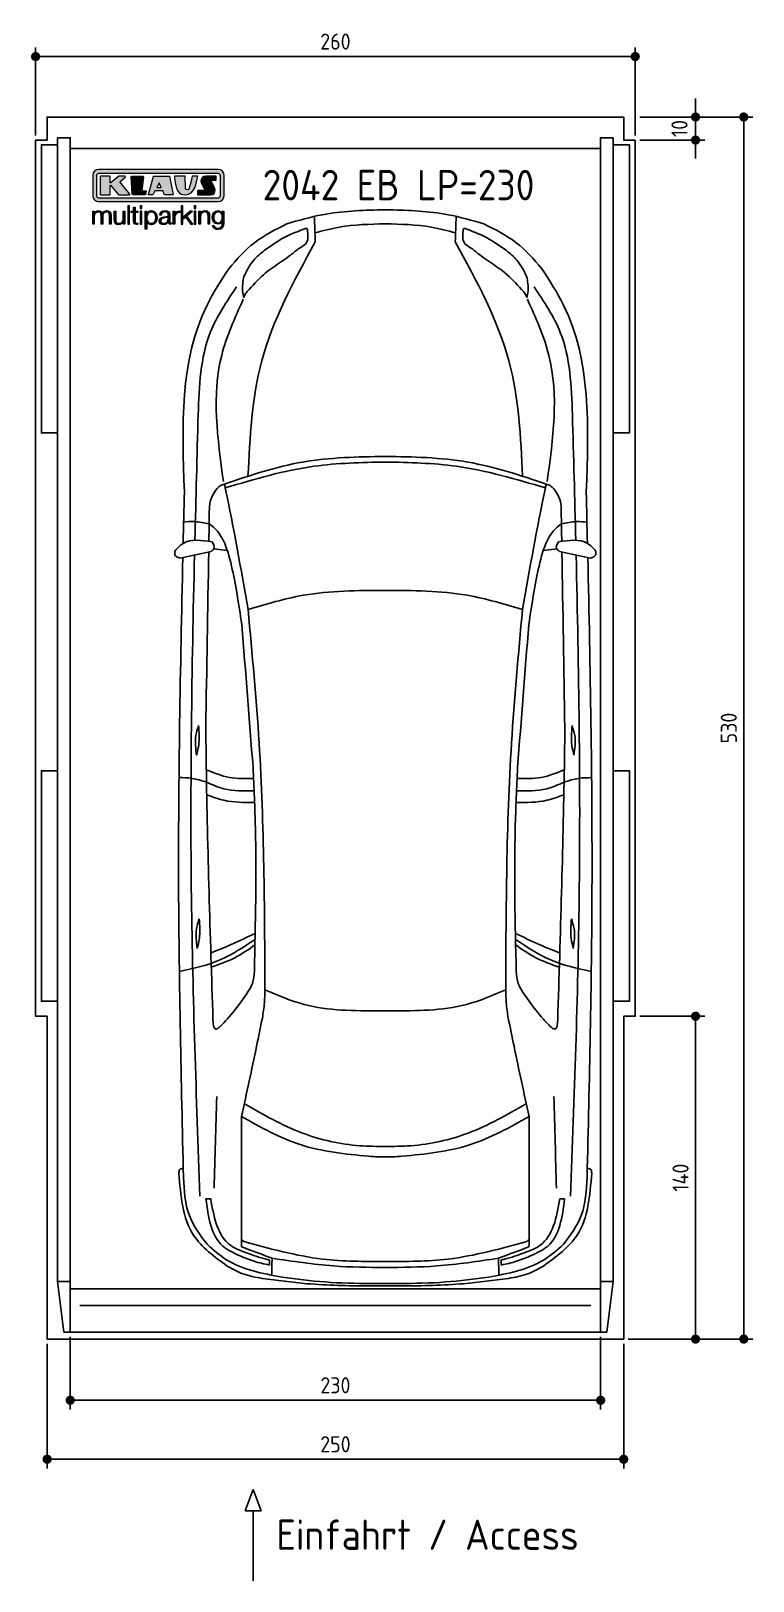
# Model space of a CAD drawing. Header units: millimetres. Extents: x -20 to 3111, y -1049 to 5673.
import ezdxf

# ---------------------------------------------------------------- set-up
doc = ezdxf.new("R2010")
doc.units = ezdxf.units.MM
for name, color, linetype in [('4', 3, 'Continuous'), ('5', 3, 'Continuous'), ('car', 1, 'Continuous'), ('Logo', 7, 'Continuous')]:
    doc.layers.add(name, color=color, linetype=linetype)
doc.styles.get("Standard").update_dxf_attribs({"font": 'ISOCP.SHX'})
doc.dimstyles.new('GEN-ISO', dxfattribs={"dimscale": 20, "dimtxt": 3.5, "dimasz": 2, "dimexe": 2, "dimexo": 1, "dimgap": 1.5, "dimtad": 1, "dimdec": 1, "dimdsep": 46, "dimtxsty": 'Standard', "dimblk": 'PUNKT', "dimcen": 2, "dimclrd": 256, "dimclre": 256, "dimclrt": 2, "dimadec": 0, "dimazin": 0, "dimtp": 0.1, "dimtm": 0.1, "dimtfac": 0.71, "dimtdec": 1, "dimtmove": 2, "dimatfit": 3, "dimldrblk": 'PUNKT', "dimfxl": 0, "dimtolj": 1, "dimarcsym": 0})

msp = doc.modelspace()

# ---------------------------------------------------------------- texts
for s, height, p in [('2042 EB LP=230', 132, (984.36, 4938.68)), ('Einfahrt / Access', 131.25, (1043.89, -914.18))]:
    msp.add_text(s, height=height).set_placement(p)

# ---------------------------------------------------------------- blocks, each defined once
blk = doc.blocks.new('PUNKT')
at = {"layer": '4', "color": 0, "linetype": 'ByBlock'}
blk.add_line((-0.5, 0), (-1, 0), dxfattribs=at)
at = {"layer": '4', "color": 0, "linetype": 'ByBlock', "const_width": 0.5}
blk.add_lwpolyline([(-0.25, 0, 1), (0.25, 0, 1)], format="xyb", close=True, dxfattribs=at)
blk = doc.blocks.new('*D3')
at = {"layer": '5', "lineweight": -2}
for p, q in [((2620, 5300), (3110.6, 5300)), ((3070.6, 40), (3070.6, 5260)), ((2570, 0), (3110.6, 0))]:
    blk.add_line(p, q, dxfattribs=at)
at = {"layer": 'DEFPOINTS', "color": 0}
for p in [(2600, 5300), (3070.6, 5300), (2550, 0)]:
    blk.add_point(p, dxfattribs=at)
at = {"layer": '5', "lineweight": -2, "xscale": 40, "yscale": 40, "zscale": 40}
for p, rotation in [((3070.6, 5300), 90), ((3070.6, 0), 270)]:
    blk.add_blockref('PUNKT', p, dxfattribs=dict(at, rotation=rotation))
at = {"layer": '5', "color": 2, "insert": (3005.6, 2650), "char_height": 70, "attachment_point": 5, "rotation": 90}
blk.add_mtext('\\A1;530', dxfattribs=at)
blk = doc.blocks.new('*D4')
at = {"layer": '5', "lineweight": -2}
for p, q in [((50, -20), (50, -561.3)), ((2550, -20), (2550, -561.3)), ((90, -521.3), (2510, -521.3))]:
    blk.add_line(p, q, dxfattribs=at)
at = {"layer": 'DEFPOINTS', "color": 0}
for p in [(50, 0), (2550, 0), (2550, -521.3)]:
    blk.add_point(p, dxfattribs=at)
at = {"layer": '5', "lineweight": -2, "xscale": 40, "yscale": 40, "zscale": 40, "rotation": 180}
blk.add_blockref('PUNKT', (50, -521.3), dxfattribs=at)
at = {"layer": '5', "lineweight": -2, "xscale": 40, "yscale": 40, "zscale": 40}
blk.add_blockref('PUNKT', (2550, -521.3), dxfattribs=at)
at = {"layer": '5', "color": 2, "insert": (1300, -456.3), "char_height": 70, "attachment_point": 5}
blk.add_mtext('250', dxfattribs=at)
blk = doc.blocks.new('*D5')
at = {"layer": '5', "lineweight": -2}
for p, q in [((150, 10), (150, -305.5)), ((2450, 10), (2450, -305.5)), ((190, -265.5), (2410, -265.5))]:
    blk.add_line(p, q, dxfattribs=at)
at = {"layer": 'DEFPOINTS', "color": 0}
for p in [(150, 30), (2450, 30), (2450, -265.5)]:
    blk.add_point(p, dxfattribs=at)
at = {"layer": '5', "lineweight": -2, "xscale": 40, "yscale": 40, "zscale": 40, "rotation": 180}
blk.add_blockref('PUNKT', (150, -265.5), dxfattribs=at)
at = {"layer": '5', "lineweight": -2, "xscale": 40, "yscale": 40, "zscale": 40}
blk.add_blockref('PUNKT', (2450, -265.5), dxfattribs=at)
at = {"layer": '5', "color": 2, "insert": (1300, -200.5), "char_height": 70, "attachment_point": 5}
blk.add_mtext('230', dxfattribs=at)
blk = doc.blocks.new('*D6')
at = {"layer": '5', "lineweight": -2}
for p, q in [((2620, 1400), (2901.5, 1400)), ((2861.5, 40), (2861.5, 1360)), ((2570, 0), (2901.5, 0))]:
    blk.add_line(p, q, dxfattribs=at)
at = {"layer": 'DEFPOINTS', "color": 0}
for p in [(2600, 1400), (2861.5, 1400), (2550, 0)]:
    blk.add_point(p, dxfattribs=at)
at = {"layer": '5', "lineweight": -2, "xscale": 40, "yscale": 40, "zscale": 40}
for p, rotation in [((2861.5, 1400), 90), ((2861.5, 0), 270)]:
    blk.add_blockref('PUNKT', p, dxfattribs=dict(at, rotation=rotation))
at = {"layer": '5', "color": 2, "insert": (2796.5, 700), "char_height": 70, "attachment_point": 5, "rotation": 90}
blk.add_mtext('\\A1;140', dxfattribs=at)
blk = doc.blocks.new('*D7')
at = {"layer": '5', "lineweight": -2}
for p, q in [((0, 5220), (0, 5602.1)), ((2600, 5220), (2600, 5602.1)), ((40, 5562.1), (2560, 5562.1))]:
    blk.add_line(p, q, dxfattribs=at)
at = {"layer": 'DEFPOINTS', "color": 0}
for p in [(2600, 5562.1), (0, 5200), (2600, 5200)]:
    blk.add_point(p, dxfattribs=at)
at = {"layer": '5', "lineweight": -2, "xscale": 40, "yscale": 40, "zscale": 40, "rotation": 180}
blk.add_blockref('PUNKT', (0, 5562.1), dxfattribs=at)
at = {"layer": '5', "lineweight": -2, "xscale": 40, "yscale": 40, "zscale": 40}
blk.add_blockref('PUNKT', (2600, 5562.1), dxfattribs=at)
at = {"layer": '5', "color": 2, "insert": (1300, 5627.1), "char_height": 70, "attachment_point": 5}
blk.add_mtext('260', dxfattribs=at)
blk = doc.blocks.new('*D8')
at = {"layer": '5', "lineweight": -2}
for p, q in [((2861.5, 5340), (2861.5, 5380)), ((2620, 5300), (2901.5, 5300)), ((2861.5, 5300), (2861.5, 5200)), ((2620, 5200), (2901.5, 5200)), ((2861.5, 5160), (2861.5, 5120))]:
    blk.add_line(p, q, dxfattribs=at)
at = {"layer": 'DEFPOINTS', "color": 0}
for p in [(2600, 5300), (2600, 5200), (2861.5, 5200)]:
    blk.add_point(p, dxfattribs=at)
at = {"layer": '5', "lineweight": -2, "xscale": 40, "yscale": 40, "zscale": 40}
for p, rotation in [((2861.5, 5300), 270), ((2861.5, 5200), 90)]:
    blk.add_blockref('PUNKT', p, dxfattribs=dict(at, rotation=rotation))
at = {"layer": '5', "color": 2, "insert": (2791.9, 5250), "char_height": 70, "attachment_point": 5, "rotation": 90}
blk.add_mtext('\\A1;10', dxfattribs=at)
blk = doc.blocks.new('KLAUS')
at = {"layer": 'Logo'}
h = blk.add_hatch(color=8, dxfattribs=at)
h.dxf.hatch_style = 2
edge = h.paths.add_edge_path()
edge.add_spline(control_points=[(3.6, 29.09), (2.88, 29.09), (2.3, 28.51), (2.3, 27.8), (2.3, 27.8), (2.3, 16.11), (2.3, 16.11), (2.3, 15.39), (2.88, 14.81), (3.6, 14.81), (3.6, 14.81), (71.16, 14.81), (71.16, 14.81), (71.88, 14.81), (72.46, 15.39), (72.46, 16.11), (72.46, 16.11), (72.46, 27.8), (72.46, 27.8), (72.46, 28.51), (71.88, 29.09), (71.16, 29.09), (71.16, 29.09), (3.6, 29.09), (3.6, 29.09), (3.6, 29.09), (3.6, 29.09), (3.6, 29.09)], knot_values=[0, 0, 0, 0, 1, 1, 1, 2, 2, 2, 3, 3, 3, 4, 4, 4, 5, 5, 5, 6, 6, 6, 7, 7, 7, 8, 8, 8, 9, 9, 9, 9], degree=3, periodic=0)
edge = h.paths.add_edge_path()
edge.add_spline(control_points=[(3.35, 31.23), (3.35, 31.23), (71.47, 31.23), (71.47, 31.23), (73.26, 31.23), (74.71, 29.77), (74.71, 27.99), (74.71, 27.99), (74.71, 16.17), (74.71, 16.17), (74.71, 14.38), (73.26, 12.93), (71.47, 12.93), (71.47, 12.93), (3.35, 12.93), (3.35, 12.93), (1.56, 12.93), (0.11, 14.38), (0.11, 16.17), (0.11, 16.17), (0.11, 27.99), (0.11, 27.99), (0.11, 29.77), (1.56, 31.23), (3.35, 31.23), (3.35, 31.23), (3.35, 31.23), (3.35, 31.23)], knot_values=[0, 0, 0, 0, 1, 1, 1, 2, 2, 2, 3, 3, 3, 4, 4, 4, 5, 5, 5, 6, 6, 6, 7, 7, 7, 8, 8, 8, 9, 9, 9, 9], degree=3, periodic=0)
h = blk.add_hatch(color=8, dxfattribs=at)
h.dxf.hatch_style = 2
edge = h.paths.add_edge_path()
edge.add_spline(control_points=[(4.5, 27.33), (4.5, 27.33), (9.7, 27.33), (9.7, 27.33), (9.84, 27.33), (9.96, 27.22), (9.96, 27.08), (9.96, 27.08), (9.96, 23.69), (9.96, 23.69), (9.96, 23.69), (9.94, 23.64), (10.04, 23.59), (10.14, 23.53), (10.2, 23.57), (10.2, 23.57), (10.2, 23.57), (10.51, 23.75), (10.51, 23.75), (10.51, 23.75), (14.94, 27.33), (14.94, 27.33), (14.94, 27.33), (18.41, 27.33), (18.41, 27.33), (18.41, 27.33), (18.49, 27.33), (18.56, 27.2), (18.65, 27.04), (18.53, 26.91), (18.53, 26.91), (18.53, 26.91), (15.49, 24.11), (15.49, 24.11), (15.49, 24.11), (21.14, 17.06), (21.14, 17.06), (21.14, 17.06), (21.13, 16.91), (21.13, 16.91), (21.08, 16.84), (20.99, 16.82), (20.99, 16.82), (20.99, 16.82), (14.7, 16.82), (14.7, 16.82), (14.7, 16.82), (10.26, 22.17), (10.26, 22.17), (10.26, 22.17), (10.19, 22.24), (10.08, 22.21), (9.97, 22.18), (9.96, 22.11), (9.96, 22.11), (9.96, 22.11), (9.96, 17.08), (9.96, 17.08), (9.96, 16.94), (9.84, 16.82), (9.7, 16.82), (9.7, 16.82), (4.5, 16.82), (4.5, 16.82), (4.36, 16.82), (4.25, 16.94), (4.25, 17.08), (4.25, 17.08), (4.25, 27.08), (4.25, 27.08), (4.25, 27.22), (4.36, 27.33), (4.5, 27.33), (4.5, 27.33), (4.5, 27.33), (4.5, 27.33)], knot_values=[0, 0, 0, 0, 1, 1, 1, 2, 2, 2, 3, 3, 3, 4, 4, 4, 5, 5, 5, 6, 6, 6, 7, 7, 7, 8, 8, 8, 9, 9, 9, 10, 10, 10, 11, 11, 11, 12, 12, 12, 13, 13, 13, 14, 14, 14, 15, 15, 15, 16, 16, 16, 17, 17, 17, 18, 18, 18, 19, 19, 19, 20, 20, 20, 21, 21, 21, 22, 22, 22, 23, 23, 23, 24, 24, 24, 25, 25, 25, 25], degree=3, periodic=0)
h = blk.add_hatch(color=8, dxfattribs=at)
h.dxf.hatch_style = 2
h.paths.add_polyline_path([(22.42, 17.06), (21.97, 27.15), (22.24, 27.33), (28.55, 27.33), (28.86, 26.97), (28.01, 19.08), (30.26, 19.07), (30.44, 18.95), (30.08, 16.95), (29.49, 16.82), (22.6, 16.82)])
h = blk.add_hatch(color=8, dxfattribs=at)
h.paths.add_polyline_path([(36.52, 21.01), (38.93, 21.01), (37.87, 23.57)])
h.paths.add_polyline_path([(34.52, 27.33), (43.65, 27.33), (45.76, 16.94), (45.57, 16.82), (40.83, 16.82), (39.89, 18.95), (35.42, 18.95), (34.27, 16.82), (31.78, 16.82), (31.66, 17)])
h = blk.add_hatch(color=8, dxfattribs=at)
h.dxf.hatch_style = 2
edge = h.paths.add_edge_path()
edge.add_spline(control_points=[(52.69, 27.32), (52.69, 27.32), (52.88, 20.14), (52.88, 20.14), (53.01, 19.89), (53.2, 19.77), (53.43, 19.71), (53.91, 19.59), (54.43, 19.57), (54.64, 20.03), (55.23, 21.34), (56.27, 25.45), (56.6, 27.33), (56.6, 27.33), (59.77, 27.33), (59.77, 27.33), (58.77, 23.9), (58.56, 16.82), (52.63, 16.76), (48.72, 16.72), (48.01, 19.35), (47.27, 22.24), (46.89, 23.68), (46.54, 27.33), (46.54, 27.33), (46.54, 27.33), (52.69, 27.32), (52.69, 27.32), (52.69, 27.32), (52.69, 27.32), (52.69, 27.32)], knot_values=[0, 0, 0, 0, 1, 1, 1, 2, 2, 2, 3, 3, 3, 4, 4, 4, 5, 5, 5, 6, 6, 6, 7, 7, 7, 8, 8, 8, 9, 9, 9, 10, 10, 10, 10], degree=3, periodic=0)
h = blk.add_hatch(color=8, dxfattribs=at)
h.dxf.hatch_style = 2
edge = h.paths.add_edge_path()
edge.add_spline(control_points=[(64.46, 27.33), (64.46, 27.33), (70.31, 27.33), (70.31, 27.33), (70.31, 26.52), (70.31, 26.02), (70.31, 25.12), (70.31, 25.12), (67.3, 25.12), (67.3, 25.12), (67.24, 25.04), (67.25, 25.11), (67.25, 24.91), (67.25, 24.88), (69.73, 20.38), (69.73, 19.57), (69.73, 16.4), (67.22, 16.81), (65.9, 16.82), (65.9, 16.82), (59.59, 16.82), (59.59, 16.82), (59.59, 17.76), (59.59, 18.23), (59.59, 19.14), (59.59, 19.14), (63.75, 19.14), (63.75, 19.14), (63.82, 19.22), (63.81, 19.11), (63.81, 19.31), (63.81, 20.32), (61.58, 23.06), (61.58, 24.63), (61.58, 26.33), (62.83, 27.34), (64.46, 27.33), (64.46, 27.33), (64.46, 27.33), (64.46, 27.33)], knot_values=[0, 0, 0, 0, 1, 1, 1, 2, 2, 2, 3, 3, 3, 4, 4, 4, 5, 5, 5, 6, 6, 6, 7, 7, 7, 8, 8, 8, 9, 9, 9, 10, 10, 10, 11, 11, 11, 12, 12, 12, 13, 13, 13, 13], degree=3, periodic=0)
h = blk.add_hatch(color=30, dxfattribs=at)
h.dxf.hatch_style = 2
h.paths.add_polyline_path([(20.07, 0), (20.99, 0), (20.99, 10.45), (20.07, 10.45)])
h = blk.add_hatch(color=30, dxfattribs=at)
h.dxf.hatch_style = 2
edge = h.paths.add_edge_path()
edge.add_spline(control_points=[(24.22, 9.82), (24.22, 9.82), (23.3, 9.82), (23.3, 9.82), (23.3, 9.82), (23.3, 7.55), (23.3, 7.55), (23.3, 7.55), (21.98, 7.55), (21.98, 7.55), (21.98, 7.55), (21.98, 6.78), (21.98, 6.78), (21.98, 6.78), (23.3, 6.78), (23.3, 6.78), (23.3, 6.78), (23.3, 1.61), (23.3, 1.61), (23.28, 0.32), (23.71, -0.09), (24.94, -0.09), (25.22, -0.09), (25.48, -0.06), (25.76, -0.06), (25.76, -0.06), (25.76, 0.73), (25.76, 0.73), (25.5, 0.7), (25.23, 0.69), (24.97, 0.69), (24.31, 0.73), (24.22, 1.08), (24.22, 1.68), (24.22, 1.68), (24.22, 6.78), (24.22, 6.78), (24.22, 6.78), (25.76, 6.78), (25.76, 6.78), (25.76, 6.78), (25.76, 7.55), (25.76, 7.55), (25.76, 7.55), (24.22, 7.55), (24.22, 7.55), (24.22, 7.55), (24.22, 9.82), (24.22, 9.82), (24.22, 9.82), (24.22, 9.82), (24.22, 9.82)], knot_values=[0, 0, 0, 0, 1, 1, 1, 2, 2, 2, 3, 3, 3, 4, 4, 4, 5, 5, 5, 6, 6, 6, 7, 7, 7, 8, 8, 8, 9, 9, 9, 10, 10, 10, 11, 11, 11, 12, 12, 12, 13, 13, 13, 14, 14, 14, 15, 15, 15, 16, 16, 16, 17, 17, 17, 17], degree=3, periodic=0)
h = blk.add_hatch(color=30, dxfattribs=at)
h.paths.add_polyline_path([(27.1, 0), (28.03, 0), (28.03, 7.55), (27.1, 7.55)])
h.paths.add_polyline_path([(27.1, 8.98), (28.03, 8.98), (28.03, 10.45), (27.1, 10.45)])
h = blk.add_hatch(color=30, dxfattribs=at)
h.dxf.hatch_style = 2
h.paths.add_polyline_path([(50.4, 0), (51.32, 0), (51.32, 2.87), (52.82, 4.11), (55.8, 0), (56.96, 0), (53.52, 4.76), (56.74, 7.55), (55.51, 7.55), (51.32, 3.89), (51.32, 10.45), (50.4, 10.45)])
h = blk.add_hatch(color=30, dxfattribs=at)
h.paths.add_polyline_path([(57.74, 0), (58.66, 0), (58.66, 7.55), (57.74, 7.55)])
h.paths.add_polyline_path([(57.74, 8.98), (58.66, 8.98), (58.66, 10.45), (57.74, 10.45)])
h = blk.add_hatch(color=30, dxfattribs=at)
h.dxf.hatch_style = 2
edge = h.paths.add_edge_path()
edge.add_spline(control_points=[(0, 0), (0, 0), (0.92, 0), (0.92, 0), (0.92, 0), (0.92, 4.22), (0.92, 4.22), (0.94, 5.8), (1.58, 7), (3.18, 7), (4.35, 7), (4.77, 6.15), (4.76, 5.12), (4.76, 5.12), (4.76, 0), (4.76, 0), (4.76, 0), (5.68, 0), (5.68, 0), (5.68, 0), (5.68, 4.27), (5.68, 4.27), (5.68, 5.68), (6.14, 7), (7.73, 7), (9.05, 7), (9.52, 6.32), (9.52, 5.08), (9.52, 5.08), (9.52, 0), (9.52, 0), (9.52, 0), (10.44, 0), (10.44, 0), (10.44, 0), (10.44, 5.12), (10.44, 5.12), (10.44, 6.91), (9.59, 7.77), (7.94, 7.77), (6.94, 7.77), (5.99, 7.29), (5.54, 6.3), (5.26, 7.29), (4.36, 7.77), (3.37, 7.77), (2.17, 7.77), (1.38, 7.19), (0.89, 6.28), (0.89, 6.28), (0.85, 6.28), (0.85, 6.28), (0.85, 6.28), (0.85, 7.55), (0.85, 7.55), (0.85, 7.55), (0, 7.55), (0, 7.55), (0, 7.55), (0, 0), (0, 0), (0, 0), (0, 0), (0, 0)], knot_values=[0, 0, 0, 0, 1, 1, 1, 2, 2, 2, 3, 3, 3, 4, 4, 4, 5, 5, 5, 6, 6, 6, 7, 7, 7, 8, 8, 8, 9, 9, 9, 10, 10, 10, 11, 11, 11, 12, 12, 12, 13, 13, 13, 14, 14, 14, 15, 15, 15, 16, 16, 16, 17, 17, 17, 18, 18, 18, 19, 19, 19, 20, 20, 20, 21, 21, 21, 21], degree=3, periodic=0)
h = blk.add_hatch(color=30, dxfattribs=at)
h.dxf.hatch_style = 2
edge = h.paths.add_edge_path()
edge.add_spline(control_points=[(18.31, 7.55), (18.31, 7.55), (17.39, 7.55), (17.39, 7.55), (17.39, 7.55), (17.39, 3.59), (17.39, 3.59), (17.39, 2.05), (16.7, 0.56), (15.12, 0.56), (13.66, 0.56), (13.15, 1.27), (13.1, 2.64), (13.1, 2.64), (13.1, 7.55), (13.1, 7.55), (13.1, 7.55), (12.18, 7.55), (12.18, 7.55), (12.18, 7.55), (12.18, 2.65), (12.18, 2.65), (12.18, 0.89), (12.93, -0.22), (14.83, -0.22), (15.96, -0.22), (16.95, 0.35), (17.44, 1.36), (17.44, 1.36), (17.47, 1.36), (17.47, 1.36), (17.47, 1.36), (17.47, 0), (17.47, 0), (17.47, 0), (18.31, 0), (18.31, 0), (18.31, 0), (18.31, 7.55), (18.31, 7.55), (18.31, 7.55), (18.31, 7.55), (18.31, 7.55)], knot_values=[0, 0, 0, 0, 1, 1, 1, 2, 2, 2, 3, 3, 3, 4, 4, 4, 5, 5, 5, 6, 6, 6, 7, 7, 7, 8, 8, 8, 9, 9, 9, 10, 10, 10, 11, 11, 11, 12, 12, 12, 13, 13, 13, 14, 14, 14, 14], degree=3, periodic=0)
h = blk.add_hatch(color=30, dxfattribs=at)
edge = h.paths.add_edge_path()
edge.add_spline(control_points=[(35.84, 3.78), (35.84, 2.21), (35.12, 0.56), (33.37, 0.56), (31.4, 0.56), (30.72, 2.21), (30.72, 3.78), (30.72, 5.49), (31.33, 7), (33.37, 7), (35.12, 7), (35.84, 5.34), (35.84, 3.78), (35.84, 3.78), (35.84, 3.78), (35.84, 3.78)], knot_values=[0, 0, 0, 0, 1, 1, 1, 2, 2, 2, 3, 3, 3, 4, 4, 4, 5, 5, 5, 5], degree=3, periodic=0)
edge = h.paths.add_edge_path()
edge.add_spline(control_points=[(29.79, -2.8), (29.79, -2.8), (30.72, -2.8), (30.72, -2.8), (30.72, -2.8), (30.72, 1.43), (30.72, 1.43), (30.72, 1.43), (30.74, 1.43), (30.74, 1.43), (31.14, 0.35), (32.24, -0.22), (33.37, -0.22), (35.66, -0.22), (36.76, 1.64), (36.76, 3.78), (36.76, 5.91), (35.66, 7.77), (33.37, 7.77), (32.15, 7.77), (31.1, 7.14), (30.67, 6.12), (30.67, 6.12), (30.64, 6.12), (30.64, 6.12), (30.64, 6.12), (30.64, 7.55), (30.64, 7.55), (30.64, 7.55), (29.79, 7.55), (29.79, 7.55), (29.79, 7.55), (29.79, -2.8), (29.79, -2.8), (29.79, -2.8), (29.79, -2.8), (29.79, -2.8)], knot_values=[0, 0, 0, 0, 1, 1, 1, 2, 2, 2, 3, 3, 3, 4, 4, 4, 5, 5, 5, 6, 6, 6, 7, 7, 7, 8, 8, 8, 9, 9, 9, 10, 10, 10, 11, 11, 11, 12, 12, 12, 12], degree=3, periodic=0)
h = blk.add_hatch(color=30, dxfattribs=at)
edge = h.paths.add_edge_path()
edge.add_spline(control_points=[(43.03, 2.93), (43.04, 1.45), (41.8, 0.56), (40.39, 0.56), (39.53, 0.56), (38.71, 1.13), (38.71, 2.05), (38.71, 3.53), (40.66, 3.51), (42.22, 3.79), (42.47, 3.84), (42.88, 3.91), (43, 4.13), (43, 4.13), (43.03, 4.13), (43.03, 4.13), (43.03, 4.13), (43.03, 2.93), (43.03, 2.93), (43.03, 2.93), (43.03, 2.93), (43.03, 2.93)], knot_values=[0, 0, 0, 0, 1, 1, 1, 2, 2, 2, 3, 3, 3, 4, 4, 4, 5, 5, 5, 6, 6, 6, 7, 7, 7, 7], degree=3, periodic=0)
edge = h.paths.add_edge_path()
edge.add_spline(control_points=[(39.03, 5.24), (39.06, 6.47), (39.91, 7), (41.05, 7), (42.14, 7), (43.03, 6.69), (43.03, 5.45), (43.03, 4.61), (42.6, 4.51), (41.84, 4.42), (39.85, 4.19), (37.79, 4.11), (37.79, 1.99), (37.79, 0.47), (38.93, -0.22), (40.32, -0.22), (41.77, -0.22), (42.43, 0.34), (43.07, 1.32), (43.07, 1.32), (43.1, 1.32), (43.1, 1.32), (43.1, 0.53), (43.25, 0), (44.19, 0), (44.43, 0), (44.58, 0.01), (44.79, 0.06), (44.79, 0.06), (44.79, 0.83), (44.79, 0.83), (44.71, 0.81), (44.6, 0.78), (44.49, 0.78), (44.13, 0.78), (43.95, 0.98), (43.95, 1.33), (43.95, 1.33), (43.95, 5.34), (43.95, 5.34), (43.95, 7.36), (42.5, 7.77), (41.17, 7.77), (39.44, 7.77), (38.2, 7.01), (38.11, 5.24), (38.11, 5.24), (39.03, 5.24), (39.03, 5.24), (39.03, 5.24), (39.03, 5.24), (39.03, 5.24)], knot_values=[0, 0, 0, 0, 1, 1, 1, 2, 2, 2, 3, 3, 3, 4, 4, 4, 5, 5, 5, 6, 6, 6, 7, 7, 7, 8, 8, 8, 9, 9, 9, 10, 10, 10, 11, 11, 11, 12, 12, 12, 13, 13, 13, 14, 14, 14, 15, 15, 15, 16, 16, 16, 17, 17, 17, 17], degree=3, periodic=0)
h = blk.add_hatch(color=30, dxfattribs=at)
h.dxf.hatch_style = 2
edge = h.paths.add_edge_path()
edge.add_spline(control_points=[(45.79, 0), (45.79, 0), (46.71, 0), (46.71, 0), (46.71, 0), (46.71, 4.03), (46.71, 4.03), (46.71, 5.59), (47.85, 6.82), (49.52, 6.73), (49.52, 6.73), (49.52, 7.66), (49.52, 7.66), (48.16, 7.72), (47.14, 7), (46.67, 5.78), (46.67, 5.78), (46.64, 5.78), (46.64, 5.78), (46.64, 5.78), (46.64, 7.55), (46.64, 7.55), (46.64, 7.55), (45.79, 7.55), (45.79, 7.55), (45.79, 7.55), (45.79, 0), (45.79, 0), (45.79, 0), (45.79, 0), (45.79, 0)], knot_values=[0, 0, 0, 0, 1, 1, 1, 2, 2, 2, 3, 3, 3, 4, 4, 4, 5, 5, 5, 6, 6, 6, 7, 7, 7, 8, 8, 8, 9, 9, 9, 10, 10, 10, 10], degree=3, periodic=0)
h = blk.add_hatch(color=30, dxfattribs=at)
h.dxf.hatch_style = 2
edge = h.paths.add_edge_path()
edge.add_spline(control_points=[(60.41, 0), (60.41, 0), (61.33, 0), (61.33, 0), (61.33, 0), (61.33, 4.41), (61.33, 4.41), (61.36, 5.89), (62.24, 7), (63.7, 7), (65.2, 7), (65.62, 6.02), (65.62, 4.71), (65.62, 4.71), (65.62, 0), (65.62, 0), (65.62, 0), (66.54, 0), (66.54, 0), (66.54, 0), (66.54, 4.86), (66.54, 4.86), (66.54, 6.66), (65.9, 7.77), (63.78, 7.77), (62.71, 7.77), (61.7, 7.16), (61.36, 6.25), (61.36, 6.25), (61.33, 6.25), (61.33, 6.25), (61.33, 6.25), (61.33, 7.55), (61.33, 7.55), (61.33, 7.55), (60.41, 7.55), (60.41, 7.55), (60.41, 7.55), (60.41, 0), (60.41, 0), (60.41, 0), (60.41, 0), (60.41, 0)], knot_values=[0, 0, 0, 0, 1, 1, 1, 2, 2, 2, 3, 3, 3, 4, 4, 4, 5, 5, 5, 6, 6, 6, 7, 7, 7, 8, 8, 8, 9, 9, 9, 10, 10, 10, 11, 11, 11, 12, 12, 12, 13, 13, 13, 14, 14, 14, 14], degree=3, periodic=0)
h = blk.add_hatch(color=30, dxfattribs=at)
edge = h.paths.add_edge_path()
edge.add_spline(control_points=[(71.32, 0.86), (69.62, 0.86), (68.83, 2.34), (68.83, 3.86), (68.83, 5.43), (69.56, 7), (71.32, 7), (73.06, 7), (73.75, 5.34), (73.75, 3.86), (73.75, 2.33), (72.91, 0.86), (71.32, 0.86), (71.32, 0.86), (71.32, 0.86), (71.32, 0.86)], knot_values=[0, 0, 0, 0, 1, 1, 1, 2, 2, 2, 3, 3, 3, 4, 4, 4, 5, 5, 5, 5], degree=3, periodic=0)
edge = h.paths.add_edge_path()
edge.add_spline(control_points=[(74.67, 7.55), (74.67, 7.55), (73.75, 7.55), (73.75, 7.55), (73.75, 7.55), (73.75, 6.25), (73.75, 6.25), (73.75, 6.25), (73.72, 6.25), (73.72, 6.25), (73.35, 7.09), (72.41, 7.77), (71.32, 7.77), (69.13, 7.77), (67.9, 6.05), (67.9, 3.97), (67.9, 1.82), (68.9, 0.09), (71.32, 0.09), (72.4, 0.09), (73.29, 0.72), (73.72, 1.64), (73.72, 1.64), (73.75, 1.64), (73.75, 1.64), (73.75, 1.64), (73.75, 0.61), (73.75, 0.61), (73.75, -1.23), (73.01, -2.24), (71.32, -2.24), (70.29, -2.24), (69.31, -1.85), (69.1, -0.73), (69.1, -0.73), (68.18, -0.73), (68.18, -0.73), (68.31, -2.34), (69.81, -3.02), (71.32, -3.02), (73.79, -3.02), (74.65, -1.64), (74.67, 0.61), (74.67, 0.61), (74.67, 7.55), (74.67, 7.55), (74.67, 7.55), (74.67, 7.55), (74.67, 7.55)], knot_values=[0, 0, 0, 0, 1, 1, 1, 2, 2, 2, 3, 3, 3, 4, 4, 4, 5, 5, 5, 6, 6, 6, 7, 7, 7, 8, 8, 8, 9, 9, 9, 10, 10, 10, 11, 11, 11, 12, 12, 12, 13, 13, 13, 14, 14, 14, 15, 15, 15, 16, 16, 16, 16], degree=3, periodic=0)
at = {"layer": 'Logo', "lineweight": 0}
for points in [[(22.42, 17.06), (21.97, 27.15), (22.24, 27.33), (28.55, 27.33), (28.86, 26.97), (28.01, 19.08), (30.26, 19.07), (30.44, 18.95), (30.08, 16.95), (29.49, 16.82), (22.6, 16.82), (22.42, 17.06), (22.42, 17.06)], [(34.52, 27.33), (43.65, 27.33), (45.76, 16.94), (45.57, 16.82), (40.83, 16.82), (39.89, 18.95), (35.42, 18.95), (34.27, 16.82), (31.78, 16.82), (31.66, 17), (34.52, 27.33), (34.52, 27.33)], [(36.52, 21.01), (38.93, 21.01), (37.87, 23.57), (36.52, 21.01), (36.52, 21.01)], [(20.07, 0), (20.99, 0), (20.99, 10.45), (20.07, 10.45), (20.07, 0), (20.07, 0)], [(27.1, 8.98), (28.03, 8.98), (28.03, 10.45), (27.1, 10.45), (27.1, 8.98), (27.1, 8.98)], [(50.4, 0), (51.32, 0), (51.32, 2.87), (52.82, 4.11), (55.8, 0), (56.96, 0), (53.52, 4.76), (56.74, 7.55), (55.51, 7.55), (51.32, 3.89), (51.32, 10.45), (50.4, 10.45), (50.4, 0), (50.4, 0)], [(57.74, 8.98), (58.66, 8.98), (58.66, 10.45), (57.74, 10.45), (57.74, 8.98), (57.74, 8.98)], [(27.1, 0), (28.03, 0), (28.03, 7.55), (27.1, 7.55), (27.1, 0), (27.1, 0)], [(57.74, 0), (58.66, 0), (58.66, 7.55), (57.74, 7.55), (57.74, 0), (57.74, 0)]]:
    blk.add_lwpolyline(points, dxfattribs=at)
for points, knots in [([(3.35, 31.23), (3.35, 31.23), (71.47, 31.23), (71.47, 31.23), (73.26, 31.23), (74.71, 29.77), (74.71, 27.99), (74.71, 27.99), (74.71, 16.17), (74.71, 16.17), (74.71, 14.38), (73.26, 12.93), (71.47, 12.93), (71.47, 12.93), (3.35, 12.93), (3.35, 12.93), (1.56, 12.93), (0.11, 14.38), (0.11, 16.17), (0.11, 16.17), (0.11, 27.99), (0.11, 27.99), (0.11, 29.77), (1.56, 31.23), (3.35, 31.23), (3.35, 31.23), (3.35, 31.23), (3.35, 31.23)], [0, 0, 0, 0, 1, 1, 1, 2, 2, 2, 3, 3, 3, 4, 4, 4, 5, 5, 5, 6, 6, 6, 7, 7, 7, 8, 8, 8, 9, 9, 9, 9]), ([(3.6, 29.09), (2.88, 29.09), (2.3, 28.51), (2.3, 27.8), (2.3, 27.8), (2.3, 16.11), (2.3, 16.11), (2.3, 15.39), (2.88, 14.81), (3.6, 14.81), (3.6, 14.81), (71.16, 14.81), (71.16, 14.81), (71.88, 14.81), (72.46, 15.39), (72.46, 16.11), (72.46, 16.11), (72.46, 27.8), (72.46, 27.8), (72.46, 28.51), (71.88, 29.09), (71.16, 29.09), (71.16, 29.09), (3.6, 29.09), (3.6, 29.09), (3.6, 29.09), (3.6, 29.09), (3.6, 29.09)], [0, 0, 0, 0, 1, 1, 1, 2, 2, 2, 3, 3, 3, 4, 4, 4, 5, 5, 5, 6, 6, 6, 7, 7, 7, 8, 8, 8, 9, 9, 9, 9]), ([(4.5, 27.33), (4.5, 27.33), (9.7, 27.33), (9.7, 27.33), (9.84, 27.33), (9.96, 27.22), (9.96, 27.08), (9.96, 27.08), (9.96, 23.69), (9.96, 23.69), (9.96, 23.69), (9.94, 23.64), (10.04, 23.59), (10.14, 23.53), (10.2, 23.57), (10.2, 23.57), (10.2, 23.57), (10.51, 23.75), (10.51, 23.75), (10.51, 23.75), (14.94, 27.33), (14.94, 27.33), (14.94, 27.33), (18.41, 27.33), (18.41, 27.33), (18.41, 27.33), (18.49, 27.33), (18.56, 27.2), (18.65, 27.04), (18.53, 26.91), (18.53, 26.91), (18.53, 26.91), (15.49, 24.11), (15.49, 24.11), (15.49, 24.11), (21.14, 17.06), (21.14, 17.06), (21.14, 17.06), (21.13, 16.91), (21.13, 16.91), (21.08, 16.84), (20.99, 16.82), (20.99, 16.82), (20.99, 16.82), (14.7, 16.82), (14.7, 16.82), (14.7, 16.82), (10.26, 22.17), (10.26, 22.17), (10.26, 22.17), (10.19, 22.24), (10.08, 22.21), (9.97, 22.18), (9.96, 22.11), (9.96, 22.11), (9.96, 22.11), (9.96, 17.08), (9.96, 17.08), (9.96, 16.94), (9.84, 16.82), (9.7, 16.82), (9.7, 16.82), (4.5, 16.82), (4.5, 16.82), (4.36, 16.82), (4.25, 16.94), (4.25, 17.08), (4.25, 17.08), (4.25, 27.08), (4.25, 27.08), (4.25, 27.22), (4.36, 27.33), (4.5, 27.33), (4.5, 27.33), (4.5, 27.33), (4.5, 27.33)], [0, 0, 0, 0, 1, 1, 1, 2, 2, 2, 3, 3, 3, 4, 4, 4, 5, 5, 5, 6, 6, 6, 7, 7, 7, 8, 8, 8, 9, 9, 9, 10, 10, 10, 11, 11, 11, 12, 12, 12, 13, 13, 13, 14, 14, 14, 15, 15, 15, 16, 16, 16, 17, 17, 17, 18, 18, 18, 19, 19, 19, 20, 20, 20, 21, 21, 21, 22, 22, 22, 23, 23, 23, 24, 24, 24, 25, 25, 25, 25]), ([(52.69, 27.32), (52.69, 27.32), (52.88, 20.14), (52.88, 20.14), (53.01, 19.89), (53.2, 19.77), (53.43, 19.71), (53.91, 19.59), (54.43, 19.57), (54.64, 20.03), (55.23, 21.34), (56.27, 25.45), (56.6, 27.33), (56.6, 27.33), (59.77, 27.33), (59.77, 27.33), (58.77, 23.9), (58.56, 16.82), (52.63, 16.76), (48.72, 16.72), (48.01, 19.35), (47.27, 22.24), (46.89, 23.68), (46.54, 27.33), (46.54, 27.33), (46.54, 27.33), (52.69, 27.32), (52.69, 27.32), (52.69, 27.32), (52.69, 27.32), (52.69, 27.32)], [0, 0, 0, 0, 1, 1, 1, 2, 2, 2, 3, 3, 3, 4, 4, 4, 5, 5, 5, 6, 6, 6, 7, 7, 7, 8, 8, 8, 9, 9, 9, 10, 10, 10, 10]), ([(64.46, 27.33), (64.46, 27.33), (70.31, 27.33), (70.31, 27.33), (70.31, 26.52), (70.31, 26.02), (70.31, 25.12), (70.31, 25.12), (67.3, 25.12), (67.3, 25.12), (67.24, 25.04), (67.25, 25.11), (67.25, 24.91), (67.25, 24.88), (69.73, 20.38), (69.73, 19.57), (69.73, 16.4), (67.22, 16.81), (65.9, 16.82), (65.9, 16.82), (59.59, 16.82), (59.59, 16.82), (59.59, 17.76), (59.59, 18.23), (59.59, 19.14), (59.59, 19.14), (63.75, 19.14), (63.75, 19.14), (63.82, 19.22), (63.81, 19.11), (63.81, 19.31), (63.81, 20.32), (61.58, 23.06), (61.58, 24.63), (61.58, 26.33), (62.83, 27.34), (64.46, 27.33), (64.46, 27.33), (64.46, 27.33), (64.46, 27.33)], [0, 0, 0, 0, 1, 1, 1, 2, 2, 2, 3, 3, 3, 4, 4, 4, 5, 5, 5, 6, 6, 6, 7, 7, 7, 8, 8, 8, 9, 9, 9, 10, 10, 10, 11, 11, 11, 12, 12, 12, 13, 13, 13, 13]), ([(24.22, 9.82), (24.22, 9.82), (23.3, 9.82), (23.3, 9.82), (23.3, 9.82), (23.3, 7.55), (23.3, 7.55), (23.3, 7.55), (21.98, 7.55), (21.98, 7.55), (21.98, 7.55), (21.98, 6.78), (21.98, 6.78), (21.98, 6.78), (23.3, 6.78), (23.3, 6.78), (23.3, 6.78), (23.3, 1.61), (23.3, 1.61), (23.28, 0.32), (23.71, -0.09), (24.94, -0.09), (25.22, -0.09), (25.48, -0.06), (25.76, -0.06), (25.76, -0.06), (25.76, 0.73), (25.76, 0.73), (25.5, 0.7), (25.23, 0.69), (24.97, 0.69), (24.31, 0.73), (24.22, 1.08), (24.22, 1.68), (24.22, 1.68), (24.22, 6.78), (24.22, 6.78), (24.22, 6.78), (25.76, 6.78), (25.76, 6.78), (25.76, 6.78), (25.76, 7.55), (25.76, 7.55), (25.76, 7.55), (24.22, 7.55), (24.22, 7.55), (24.22, 7.55), (24.22, 9.82), (24.22, 9.82), (24.22, 9.82), (24.22, 9.82), (24.22, 9.82)], [0, 0, 0, 0, 1, 1, 1, 2, 2, 2, 3, 3, 3, 4, 4, 4, 5, 5, 5, 6, 6, 6, 7, 7, 7, 8, 8, 8, 9, 9, 9, 10, 10, 10, 11, 11, 11, 12, 12, 12, 13, 13, 13, 14, 14, 14, 15, 15, 15, 16, 16, 16, 17, 17, 17, 17]), ([(0, 0), (0, 0), (0.92, 0), (0.92, 0), (0.92, 0), (0.92, 4.22), (0.92, 4.22), (0.94, 5.8), (1.58, 7), (3.18, 7), (4.35, 7), (4.77, 6.15), (4.76, 5.12), (4.76, 5.12), (4.76, 0), (4.76, 0), (4.76, 0), (5.68, 0), (5.68, 0), (5.68, 0), (5.68, 4.27), (5.68, 4.27), (5.68, 5.68), (6.14, 7), (7.73, 7), (9.05, 7), (9.52, 6.32), (9.52, 5.08), (9.52, 5.08), (9.52, 0), (9.52, 0), (9.52, 0), (10.44, 0), (10.44, 0), (10.44, 0), (10.44, 5.12), (10.44, 5.12), (10.44, 6.91), (9.59, 7.77), (7.94, 7.77), (6.94, 7.77), (5.99, 7.29), (5.54, 6.3), (5.26, 7.29), (4.36, 7.77), (3.37, 7.77), (2.17, 7.77), (1.38, 7.19), (0.89, 6.28), (0.89, 6.28), (0.85, 6.28), (0.85, 6.28), (0.85, 6.28), (0.85, 7.55), (0.85, 7.55), (0.85, 7.55), (0, 7.55), (0, 7.55), (0, 7.55), (0, 0), (0, 0), (0, 0), (0, 0), (0, 0)], [0, 0, 0, 0, 1, 1, 1, 2, 2, 2, 3, 3, 3, 4, 4, 4, 5, 5, 5, 6, 6, 6, 7, 7, 7, 8, 8, 8, 9, 9, 9, 10, 10, 10, 11, 11, 11, 12, 12, 12, 13, 13, 13, 14, 14, 14, 15, 15, 15, 16, 16, 16, 17, 17, 17, 18, 18, 18, 19, 19, 19, 20, 20, 20, 21, 21, 21, 21]), ([(18.31, 7.55), (18.31, 7.55), (17.39, 7.55), (17.39, 7.55), (17.39, 7.55), (17.39, 3.59), (17.39, 3.59), (17.39, 2.05), (16.7, 0.56), (15.12, 0.56), (13.66, 0.56), (13.15, 1.27), (13.1, 2.64), (13.1, 2.64), (13.1, 7.55), (13.1, 7.55), (13.1, 7.55), (12.18, 7.55), (12.18, 7.55), (12.18, 7.55), (12.18, 2.65), (12.18, 2.65), (12.18, 0.89), (12.93, -0.22), (14.83, -0.22), (15.96, -0.22), (16.95, 0.35), (17.44, 1.36), (17.44, 1.36), (17.47, 1.36), (17.47, 1.36), (17.47, 1.36), (17.47, 0), (17.47, 0), (17.47, 0), (18.31, 0), (18.31, 0), (18.31, 0), (18.31, 7.55), (18.31, 7.55), (18.31, 7.55), (18.31, 7.55), (18.31, 7.55)], [0, 0, 0, 0, 1, 1, 1, 2, 2, 2, 3, 3, 3, 4, 4, 4, 5, 5, 5, 6, 6, 6, 7, 7, 7, 8, 8, 8, 9, 9, 9, 10, 10, 10, 11, 11, 11, 12, 12, 12, 13, 13, 13, 14, 14, 14, 14]), ([(29.79, -2.8), (29.79, -2.8), (30.72, -2.8), (30.72, -2.8), (30.72, -2.8), (30.72, 1.43), (30.72, 1.43), (30.72, 1.43), (30.74, 1.43), (30.74, 1.43), (31.14, 0.35), (32.24, -0.22), (33.37, -0.22), (35.66, -0.22), (36.76, 1.64), (36.76, 3.78), (36.76, 5.91), (35.66, 7.77), (33.37, 7.77), (32.15, 7.77), (31.1, 7.14), (30.67, 6.12), (30.67, 6.12), (30.64, 6.12), (30.64, 6.12), (30.64, 6.12), (30.64, 7.55), (30.64, 7.55), (30.64, 7.55), (29.79, 7.55), (29.79, 7.55), (29.79, 7.55), (29.79, -2.8), (29.79, -2.8), (29.79, -2.8), (29.79, -2.8), (29.79, -2.8)], [0, 0, 0, 0, 1, 1, 1, 2, 2, 2, 3, 3, 3, 4, 4, 4, 5, 5, 5, 6, 6, 6, 7, 7, 7, 8, 8, 8, 9, 9, 9, 10, 10, 10, 11, 11, 11, 12, 12, 12, 12]), ([(35.84, 3.78), (35.84, 2.21), (35.12, 0.56), (33.37, 0.56), (31.4, 0.56), (30.72, 2.21), (30.72, 3.78), (30.72, 5.49), (31.33, 7), (33.37, 7), (35.12, 7), (35.84, 5.34), (35.84, 3.78), (35.84, 3.78), (35.84, 3.78), (35.84, 3.78)], [0, 0, 0, 0, 1, 1, 1, 2, 2, 2, 3, 3, 3, 4, 4, 4, 5, 5, 5, 5]), ([(39.03, 5.24), (39.06, 6.47), (39.91, 7), (41.05, 7), (42.14, 7), (43.03, 6.69), (43.03, 5.45), (43.03, 4.61), (42.6, 4.51), (41.84, 4.42), (39.85, 4.19), (37.79, 4.11), (37.79, 1.99), (37.79, 0.47), (38.93, -0.22), (40.32, -0.22), (41.77, -0.22), (42.43, 0.34), (43.07, 1.32), (43.07, 1.32), (43.1, 1.32), (43.1, 1.32), (43.1, 0.53), (43.25, 0), (44.19, 0), (44.43, 0), (44.58, 0.01), (44.79, 0.06), (44.79, 0.06), (44.79, 0.83), (44.79, 0.83), (44.71, 0.81), (44.6, 0.78), (44.49, 0.78), (44.13, 0.78), (43.95, 0.98), (43.95, 1.33), (43.95, 1.33), (43.95, 5.34), (43.95, 5.34), (43.95, 7.36), (42.5, 7.77), (41.17, 7.77), (39.44, 7.77), (38.2, 7.01), (38.11, 5.24), (38.11, 5.24), (39.03, 5.24), (39.03, 5.24), (39.03, 5.24), (39.03, 5.24), (39.03, 5.24)], [0, 0, 0, 0, 1, 1, 1, 2, 2, 2, 3, 3, 3, 4, 4, 4, 5, 5, 5, 6, 6, 6, 7, 7, 7, 8, 8, 8, 9, 9, 9, 10, 10, 10, 11, 11, 11, 12, 12, 12, 13, 13, 13, 14, 14, 14, 15, 15, 15, 16, 16, 16, 17, 17, 17, 17]), ([(43.03, 2.93), (43.04, 1.45), (41.8, 0.56), (40.39, 0.56), (39.53, 0.56), (38.71, 1.13), (38.71, 2.05), (38.71, 3.53), (40.66, 3.51), (42.22, 3.79), (42.47, 3.84), (42.88, 3.91), (43, 4.13), (43, 4.13), (43.03, 4.13), (43.03, 4.13), (43.03, 4.13), (43.03, 2.93), (43.03, 2.93), (43.03, 2.93), (43.03, 2.93), (43.03, 2.93)], [0, 0, 0, 0, 1, 1, 1, 2, 2, 2, 3, 3, 3, 4, 4, 4, 5, 5, 5, 6, 6, 6, 7, 7, 7, 7]), ([(45.79, 0), (45.79, 0), (46.71, 0), (46.71, 0), (46.71, 0), (46.71, 4.03), (46.71, 4.03), (46.71, 5.59), (47.85, 6.82), (49.52, 6.73), (49.52, 6.73), (49.52, 7.66), (49.52, 7.66), (48.16, 7.72), (47.14, 7), (46.67, 5.78), (46.67, 5.78), (46.64, 5.78), (46.64, 5.78), (46.64, 5.78), (46.64, 7.55), (46.64, 7.55), (46.64, 7.55), (45.79, 7.55), (45.79, 7.55), (45.79, 7.55), (45.79, 0), (45.79, 0), (45.79, 0), (45.79, 0), (45.79, 0)], [0, 0, 0, 0, 1, 1, 1, 2, 2, 2, 3, 3, 3, 4, 4, 4, 5, 5, 5, 6, 6, 6, 7, 7, 7, 8, 8, 8, 9, 9, 9, 10, 10, 10, 10]), ([(60.41, 0), (60.41, 0), (61.33, 0), (61.33, 0), (61.33, 0), (61.33, 4.41), (61.33, 4.41), (61.36, 5.89), (62.24, 7), (63.7, 7), (65.2, 7), (65.62, 6.02), (65.62, 4.71), (65.62, 4.71), (65.62, 0), (65.62, 0), (65.62, 0), (66.54, 0), (66.54, 0), (66.54, 0), (66.54, 4.86), (66.54, 4.86), (66.54, 6.66), (65.9, 7.77), (63.78, 7.77), (62.71, 7.77), (61.7, 7.16), (61.36, 6.25), (61.36, 6.25), (61.33, 6.25), (61.33, 6.25), (61.33, 6.25), (61.33, 7.55), (61.33, 7.55), (61.33, 7.55), (60.41, 7.55), (60.41, 7.55), (60.41, 7.55), (60.41, 0), (60.41, 0), (60.41, 0), (60.41, 0), (60.41, 0)], [0, 0, 0, 0, 1, 1, 1, 2, 2, 2, 3, 3, 3, 4, 4, 4, 5, 5, 5, 6, 6, 6, 7, 7, 7, 8, 8, 8, 9, 9, 9, 10, 10, 10, 11, 11, 11, 12, 12, 12, 13, 13, 13, 14, 14, 14, 14]), ([(74.67, 7.55), (74.67, 7.55), (73.75, 7.55), (73.75, 7.55), (73.75, 7.55), (73.75, 6.25), (73.75, 6.25), (73.75, 6.25), (73.72, 6.25), (73.72, 6.25), (73.35, 7.09), (72.41, 7.77), (71.32, 7.77), (69.13, 7.77), (67.9, 6.05), (67.9, 3.97), (67.9, 1.82), (68.9, 0.09), (71.32, 0.09), (72.4, 0.09), (73.29, 0.72), (73.72, 1.64), (73.72, 1.64), (73.75, 1.64), (73.75, 1.64), (73.75, 1.64), (73.75, 0.61), (73.75, 0.61), (73.75, -1.23), (73.01, -2.24), (71.32, -2.24), (70.29, -2.24), (69.31, -1.85), (69.1, -0.73), (69.1, -0.73), (68.18, -0.73), (68.18, -0.73), (68.31, -2.34), (69.81, -3.02), (71.32, -3.02), (73.79, -3.02), (74.65, -1.64), (74.67, 0.61), (74.67, 0.61), (74.67, 7.55), (74.67, 7.55), (74.67, 7.55), (74.67, 7.55), (74.67, 7.55)], [0, 0, 0, 0, 1, 1, 1, 2, 2, 2, 3, 3, 3, 4, 4, 4, 5, 5, 5, 6, 6, 6, 7, 7, 7, 8, 8, 8, 9, 9, 9, 10, 10, 10, 11, 11, 11, 12, 12, 12, 13, 13, 13, 14, 14, 14, 15, 15, 15, 16, 16, 16, 16]), ([(71.32, 0.86), (69.62, 0.86), (68.83, 2.34), (68.83, 3.86), (68.83, 5.43), (69.56, 7), (71.32, 7), (73.06, 7), (73.75, 5.34), (73.75, 3.86), (73.75, 2.33), (72.91, 0.86), (71.32, 0.86), (71.32, 0.86), (71.32, 0.86), (71.32, 0.86)], [0, 0, 0, 0, 1, 1, 1, 2, 2, 2, 3, 3, 3, 4, 4, 4, 5, 5, 5, 5])]:
    blk.add_open_spline(points, degree=3, knots=knots, dxfattribs=at)

# ---------------------------------------------------------------- dimensions: what is measured, and where the dimension line sits
at = {"layer": '5'}
for base, p1, p2, picture, middle in [((2600, 5562.06), (0, 5200), (2600, 5200), '*D7', (1300, 5627.06)), ((2550, -521.33), (50, 0), (2550, 0), '*D4', (1300, -456.32)), ((2450, -265.52), (150, 30), (2450, 30), '*D5', (1300, -200.51))]:
    dim = msp.add_linear_dim(base=base, p1=p1, p2=p2, dimstyle='GEN-ISO', override={"dimlfac": 0.1, "dimtolj": 0}, dxfattribs=at)
    dim.commit()
    dim.dimension.update_dxf_attribs({"geometry": picture, "text_midpoint": middle})
dim = msp.add_linear_dim(base=(2861.5, 5200), p1=(2600, 5300), p2=(2600, 5200), angle=90, dimstyle='GEN-ISO', override={"dimlfac": 0.1}, dxfattribs=at)
dim.commit()
dim.dimension.update_dxf_attribs({"geometry": '*D8', "text_midpoint": (2791.94, 5250), "dimtype": 160})
for base, p2, picture, middle in [((3070.6, 5300), (2600, 5300), '*D3', (3005.6, 2650)), ((2861.5, 1400), (2600, 1400), '*D6', (2796.5, 700))]:
    dim = msp.add_linear_dim(base=base, p1=(2550, 0), p2=p2, angle=270, dimstyle='GEN-ISO', override={"dimlfac": 0.1}, dxfattribs=at)
    dim.commit()
    dim.dimension.update_dxf_attribs({"geometry": picture, "text_midpoint": middle})

# ---------------------------------------------------------------- linework, layer by layer
for p, q in [((2450, 5163.5), (150, 5163.5)), ((150, 250), (95, 250)), ((122.5, 30), (95, 250)), ((150, 218), (2450, 218)), ((2450, 250), (2505, 250)), ((2477.5, 30), (2505, 250)), ((943.48, -651.91), (908.97, -744.61)), ((943.48, -651.91), (977.98, -744.61)), ((908.97, -744.61), (977.98, -744.61)), ((943.48, -744.61), (943.48, -1049.24))]:
    msp.add_line(p, q)
msp.add_lwpolyline([(2600, 5200), (2550, 5200), (2550, 5300), (50, 5300), (50, 5200), (0, 5200), (0, 1400), (50, 1400), (50, 0), (2550, 0), (2550, 1400), (2600, 1400)], close=True)
for points in [[(95, 5180), (25, 5180), (25, 3930), (95, 3930)], [(95, 5210), (150, 5210), (150, 30), (122.5, 30)], [(95, 250), (95, 5210)], [(150, 30), (2450, 30), (2450, 5210)], [(150, 5210), (150, 30)], [(2505, 5210), (2450, 5210), (2450, 30), (2477.5, 30)], [(2505, 250), (2505, 5210)], [(2505, 5180), (2575, 5180), (2575, 3930), (2505, 3930)], [(95, 2465), (25, 2465), (25, 1465), (95, 1465)], [(2505, 2465), (2575, 2465), (2575, 1465), (2505, 1465)], [(2407.98, 146.19), (1300, 146.19), (192.02, 146.19)]]:
    msp.add_lwpolyline(points)
at = {"layer": 'car'}
for p, q in [((1516.31, 4897.92), (1498.38, 4897.57)), ((1516.31, 4897.92), (1534.23, 4897.57)), ((772.6, 3426.82), (831.17, 3420.45)), ((2259.98, 3426.8), (2201.4, 3420.43)), ((1493.42, 1423.81), (1516.26, 1423.82)), ((1539.09, 1423.81), (1516.26, 1423.82)), ((893.01, 965.39), (892.14, 442)), ((2139.49, 965.37), (2140.35, 441.98)), ((738.58, 608.64), (759.09, 608.11)), ((2293.91, 608.62), (2273.4, 608.09)), ((1013.66, 321.03), (1013.66, 343.49)), ((2018.82, 321.01), (2018.82, 343.47)), ((1444.52, 230.23), (1516.24, 230.23)), ((1454.13, 240.81), (1516.24, 240.36)), ((1578.35, 240.81), (1516.24, 240.36)), ((1587.97, 230.23), (1516.24, 230.23))]:
    msp.add_line(p, q, dxfattribs=at)
for points in [[(1498.38, 4897.57), (1243.92, 4876.42), (1089.03, 4836.37)], [(1212.75, 4758.81), (1209.01, 4869.06)], [(1534.23, 4897.57), (1788.7, 4876.41), (1943.58, 4836.36)], [(1819.86, 4758.8), (1823.61, 4869.05)], [(1089.03, 4836.37), (948.96, 4754.95), (837.28, 4642.24)], [(991.02, 4720.43), (1077.89, 4777.17), (1174.85, 4817.93)], [(1178.87, 4806.65), (1176.16, 4758.24), (1138.28, 4728.11)], [(1178.87, 4806.65), (1176.93, 4815.23), (1174.85, 4817.93)], [(1211.43, 4797.64), (1315.8, 4821.94), (1516.31, 4836.79)], [(1821.18, 4797.63), (1716.81, 4821.94), (1516.31, 4836.79)], [(1853.74, 4806.64), (1856.44, 4758.23), (1894.33, 4728.1)], [(1853.74, 4806.64), (1855.68, 4815.22), (1857.76, 4817.92)], [(2041.59, 4720.41), (1954.72, 4777.15), (1857.76, 4817.92)], [(1943.58, 4836.36), (2083.65, 4754.93), (2195.33, 4642.22)], [(903.41, 4608.64), (946.24, 4679.78), (991.02, 4720.43)], [(920.88, 3742.02), (979.7, 4238.33), (1212.75, 4758.81)], [(1138.28, 4728.11), (1100.57, 4697.33), (997.42, 4623.96), (925.71, 4552.58)], [(2111.7, 3742.01), (2052.89, 4238.32), (1819.86, 4758.8)], [(1894.33, 4728.1), (1932.04, 4697.32), (2035.18, 4623.95), (2106.9, 4552.56)], [(2129.2, 4608.63), (2086.37, 4679.76), (2041.59, 4720.41)], [(837.28, 4642.24), (743.34, 4483.75), (645, 3673.24)], [(2195.33, 4642.22), (2289.26, 4483.73), (2387.58, 3673.22)], [(902.49, 4516.17), (897.1, 4545.47), (903.41, 4608.64)], [(2130.11, 4516.15), (2135.5, 4545.46), (2129.2, 4608.63)], [(704.88, 4009.81), (757.44, 4365.52), (871.32, 4563.48)], [(900.33, 4509.74), (806.81, 4266.27), (814.28, 3719.47)], [(925.71, 4552.58), (910.75, 4534.55), (902.49, 4516.17)], [(2106.9, 4552.56), (2121.86, 4534.53), (2130.11, 4516.15)], [(2132.27, 4509.72), (2225.78, 4266.25), (2218.3, 3719.45)], [(2327.71, 4009.79), (2275.16, 4365.5), (2161.29, 4563.46)], [(818.45, 3708.32), (1158.57, 3803.41), (1516.29, 3828.25)], [(1516.29, 3803.72), (1206.94, 3785.23), (822.09, 3691.38)], [(2214.13, 3708.3), (1874.02, 3803.4), (1516.29, 3828.25)], [(1516.29, 3803.72), (1825.65, 3785.22), (2210.49, 3691.36)], [(786.88, 3688.99), (799.94, 3700.41), (818.45, 3708.32)], [(818.45, 3708.32), (822.09, 3691.38), (921.23, 3163.68)], [(2214.13, 3708.3), (2210.49, 3691.36), (2111.34, 3163.66)], [(2245.7, 3688.96), (2232.64, 3700.39), (2214.13, 3708.3)], [(753.11, 3568.37), (763.47, 3651.36), (786.88, 3688.99)], [(2279.46, 3568.35), (2269.11, 3651.34), (2245.7, 3688.96)], [(752.57, 3535.87), (687.5, 3545.38), (641.95, 3543.36)], [(2280.01, 3535.85), (2345.08, 3545.35), (2390.62, 3543.34)], [(765.29, 3457.06), (639.8, 3450.81), (603.89, 3417.72)], [(761.4, 3416.04), (774.23, 3430.11), (765.29, 3457.06)], [(2271.18, 3416.02), (2258.34, 3430.09), (2267.28, 3457.04)], [(2267.28, 3457.04), (2392.77, 3450.78), (2428.68, 3417.69)], [(603.89, 3417.72), (603.89, 3401.52), (626.11, 3386.72)], [(626.11, 3386.72), (733.7, 3409.79), (761.4, 3416.04)], [(2406.46, 3386.69), (2298.87, 3409.77), (2271.18, 3416.02)], [(2428.68, 3417.69), (2428.68, 3401.49), (2406.46, 3386.69)], [(921.23, 3163.68), (1160.67, 3225.67), (1516.28, 3247.05)], [(2111.34, 3163.66), (1871.9, 3225.66), (1516.28, 3247.05)], [(921.23, 3163.68), (969.13, 2584.04), (994.23, 1515.02)], [(2111.34, 3163.66), (2063.41, 2584.03), (2038.29, 1515)], [(942.87, 2479.45), (894.24, 3098.8)], [(2089.67, 2479.43), (2138.32, 3098.78)], [(706.38, 2660.88), (694.79, 2617.66), (698.25, 2532.37)], [(698.25, 2532.37), (707.25, 2574.82), (706.38, 2660.88)], [(768.85, 1386.81), (739.96, 2484.88), (737.76, 2651.06)], [(2263.66, 1386.79), (2292.58, 2484.86), (2294.79, 2651.04)], [(2334.29, 2532.34), (2325.29, 2574.8), (2326.17, 2660.86)], [(2326.17, 2660.86), (2337.75, 2617.64), (2334.29, 2532.34)], [(741.08, 2415.32), (677.38, 2431.74), (621.66, 2435)], [(945.03, 2431.3), (840.63, 2435.37), (740.21, 2468.79)], [(948.43, 1596.2), (952.93, 2217.37), (942.87, 2479.45)], [(2084.09, 1596.18), (2079.61, 2217.35), (2089.67, 2479.43)], [(2087.51, 2431.28), (2191.92, 2435.35), (2292.34, 2468.77)], [(2291.47, 2415.3), (2355.16, 2431.72), (2410.88, 2434.97)], [(947.36, 2377.69), (816.35, 2386.51), (741.08, 2415.32)], [(949.4, 2327.02), (816.17, 2336.67), (742.05, 2360.8)], [(2083.14, 2327.01), (2216.37, 2336.65), (2290.49, 2360.78)], [(2085.18, 2377.67), (2216.2, 2386.49), (2291.47, 2415.3)], [(709.27, 1822.77), (697.68, 1779.55), (701.14, 1694.25)], [(701.14, 1694.25), (710.14, 1736.71), (709.27, 1822.77)], [(2331.38, 1694.23), (2322.38, 1736.68), (2323.26, 1822.74)], [(2323.26, 1822.74), (2334.84, 1779.52), (2331.38, 1694.23)], [(952.04, 1759.43), (848.53, 1711.34), (759.77, 1674.19)], [(2080.48, 1759.41), (2183.99, 1711.32), (2272.75, 1674.17)], [(951.51, 1733.42), (803.2, 1645.8), (623.26, 1594.38)], [(761.68, 1612.71), (864.14, 1654.09), (951, 1709.33)], [(2081.01, 1733.41), (2229.32, 1645.78), (2409.26, 1594.36)], [(2270.84, 1612.69), (2168.38, 1654.07), (2081.53, 1709.31)], [(920.78, 1506.19), (939.86, 1542.13), (948.43, 1596.2)], [(2111.73, 1506.18), (2092.66, 1542.11), (2084.09, 1596.18)], [(983.24, 1391.86), (991.95, 1459.5), (994.23, 1515.02)], [(994.23, 1515.02), (1164.27, 1451.34), (1493.42, 1423.81)], [(2038.29, 1515), (1868.24, 1451.33), (1539.09, 1423.81)], [(2049.27, 1391.84), (2040.57, 1459.49), (2038.29, 1515)], [(799.46, 1354.36), (781.13, 1344.16), (768.85, 1386.81)], [(893.01, 965.39), (958.15, 1270.41), (983.24, 1391.86)], [(2139.49, 965.37), (2074.37, 1270.4), (2049.27, 1391.84)], [(2233.05, 1354.34), (2251.39, 1344.14), (2263.66, 1386.79)], [(774.09, 653.84), (785.15, 1051.87)], [(905.66, 1020.23), (1156.76, 893.53), (1405.86, 838.42), (1516.25, 835.48)], [(2126.85, 1020.21), (1875.74, 893.52), (1626.64, 838.42), (1516.25, 835.48)], [(2258.4, 653.82), (2247.35, 1051.85)], [(893.01, 965.39), (1146.79, 843.4), (1443.34, 792.51)], [(2139.49, 965.37), (1885.71, 843.39), (1589.16, 792.51)], [(640.27, 741.08), (624.07, 734), (621.31, 719.98)], [(1443.34, 792.51), (1486.03, 790.25), (1516.25, 789.89)], [(1589.16, 792.51), (1546.47, 790.25), (1516.25, 789.89)], [(2392.22, 741.06), (2408.43, 733.98), (2411.19, 719.96)], [(621.31, 719.98), (684.66, 450.71), (830.73, 316.59)], [(641.2, 702.69), (666.85, 535.5), (743.54, 410.97)], [(2411.19, 719.96), (2347.83, 450.69), (2201.76, 316.58)], [(2391.3, 702.67), (2365.64, 535.48), (2288.95, 410.95)], [(738.58, 608.64), (812.1, 403.37), (882.43, 362.45)], [(759.09, 608.11), (844.44, 407.04), (912.52, 374.42)], [(2273.4, 608.09), (2188.04, 407.02), (2119.97, 374.41)], [(2293.91, 608.62), (2220.38, 403.35), (2150.05, 362.44)], [(743.54, 410.97), (827.86, 343.83), (1068.88, 268.8)], [(892.14, 442), (894.35, 431), (902.26, 423.56)], [(893.28, 400.06), (892.32, 439.28)], [(902.26, 423.56), (1244.2, 346.97), (1516.24, 336.29)], [(2130.23, 423.54), (1788.29, 346.96), (1516.24, 336.29)], [(2288.95, 410.95), (2204.63, 343.81), (1963.6, 268.79)], [(2140.35, 441.98), (2138.14, 430.98), (2130.23, 423.54)], [(2139.21, 400.04), (2140.17, 439.26)], [(882.43, 362.45), (947.14, 337.44), (1013.66, 321.03)], [(1025.46, 350.45), (893.28, 400.06)], [(912.52, 374.42), (1000.04, 346.43), (1013.96, 343.42)], [(1023.45, 277.17), (1025.46, 350.45)], [(1025.46, 350.45), (1292.45, 317.25), (1516.24, 309.97)], [(2007.03, 350.43), (1740.04, 317.24), (1516.24, 309.97)], [(2007.03, 350.43), (2139.21, 400.04)], [(2009.04, 277.16), (2007.03, 350.43)], [(2119.97, 374.41), (2032.44, 346.42), (2018.53, 343.41)], [(2150.05, 362.44), (2085.34, 337.42), (2018.82, 321.01)], [(830.73, 316.59), (897.99, 283.02), (982.42, 263.39)], [(2201.76, 316.58), (2134.5, 283), (2050.07, 263.38)], [(982.42, 263.39), (1176.65, 240.24), (1444.52, 230.23)], [(1068.88, 268.8), (1254.96, 247.64), (1454.13, 240.81)], [(1963.6, 268.79), (1777.52, 247.63), (1578.35, 240.81)], [(2050.07, 263.38), (1855.84, 240.23), (1587.97, 230.23)]]:
    msp.add_spline(points, degree=3, dxfattribs=at)
for points in [[(690.58, 3464.48), (695.02, 3646.26), (699.95, 3828.03), (704.88, 4009.81)], [(2341.99, 3464.46), (2337.55, 3646.23), (2332.63, 3828.01), (2327.71, 4009.79)], [(645, 3673.24), (643.26, 3599.09), (641.51, 3524.95), (639.8, 3450.81)], [(2387.58, 3673.22), (2389.32, 3599.07), (2391.06, 3524.93), (2392.77, 3450.78)], [(751.29, 3459.29), (751.9, 3495.65), (752.5, 3532.01), (753.11, 3568.37)], [(2281.29, 3459.27), (2280.68, 3495.63), (2280.07, 3531.99), (2279.46, 3568.35)], [(737.76, 2651.06), (742.02, 2905.23), (746.27, 3159.41), (750.52, 3413.58)], [(2294.79, 2651.04), (2290.54, 2905.21), (2286.29, 3159.38), (2282.05, 3413.56)]]:
    msp.add_open_spline(points, degree=3, dxfattribs=at)
for points, knots in [([(894.24, 3098.8), (880.56, 3188.27), (851.62, 3377.61), (807.37, 3499.8), (752.57, 3535.87)], [0, 0, 0, 0, 271.1433691, 573.8124327, 573.8124327, 573.8124327, 573.8124327]), ([(2138.32, 3098.78), (2152, 3188.25), (2180.95, 3377.6), (2225.2, 3499.78), (2280.01, 3535.85)], [0, 0, 0, 0, 271.1433691, 573.8124327, 573.8124327, 573.8124327, 573.8124327]), ([(638.39, 3389.3), (627.46, 2910.22), (610.39, 2014.66), (631.42, 1119.15), (641.2, 702.69)], [283.9698587, 283.9698587, 283.9698587, 283.9698587, 1721.3370464, 2970.9050259, 2970.9050259, 2970.9050259, 2970.9050259]), ([(712.74, 619.67), (696.87, 1050.67), (662.76, 1977.26), (677.24, 2904.21), (689.03, 3400.03)], [0, 0, 0, 0, 1293.6136458, 2781.0913078, 2781.0913078, 2781.0913078, 2781.0913078]), ([(2319.75, 619.64), (2335.63, 1050.65), (2369.78, 1977.24), (2355.32, 2904.19), (2343.55, 3400)], [0, 0, 0, 0, 1293.6136458, 2781.0913078, 2781.0913078, 2781.0913078, 2781.0913078]), ([(2394.18, 3389.27), (2405.1, 2910.19), (2422.14, 2014.64), (2401.09, 1119.13), (2391.3, 702.67)], [283.9698587, 283.9698587, 283.9698587, 283.9698587, 1721.3370464, 2970.9050259, 2970.9050259, 2970.9050259, 2970.9050259]), ([(799.46, 1354.36), (821.38, 1377.3), (865.34, 1425.06), (902.01, 1478.72), (920.78, 1506.19)], [34.3542142, 34.3542142, 34.3542142, 34.3542142, 129.366936, 229.0092112, 229.0092112, 229.0092112, 229.0092112]), ([(2233.05, 1354.34), (2211.13, 1377.28), (2167.18, 1425.05), (2130.51, 1478.71), (2111.73, 1506.18)], [34.3542142, 34.3542142, 34.3542142, 34.3542142, 129.366936, 229.0092112, 229.0092112, 229.0092112, 229.0092112])]:
    msp.add_open_spline(points, degree=3, knots=knots, dxfattribs=at)

# ---------------------------------------------------------------- block references
at = {"layer": 'Logo', "xscale": 7.622047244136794, "yscale": 7.622047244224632, "zscale": 7.622047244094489, "rotation": 0.01107024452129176}
msp.add_blockref('KLAUS', (247.48, 4834.6), dxfattribs=at)

msp.set_redraw_order([(e.dxf.handle, doc.entitydb.next_handle()) for e in msp.query("TEXT MTEXT ATTDEF DIMENSION ARC_DIMENSION")])  # texts and dimensions are drawn at this point

doc.saveas('drawing.dxf')
